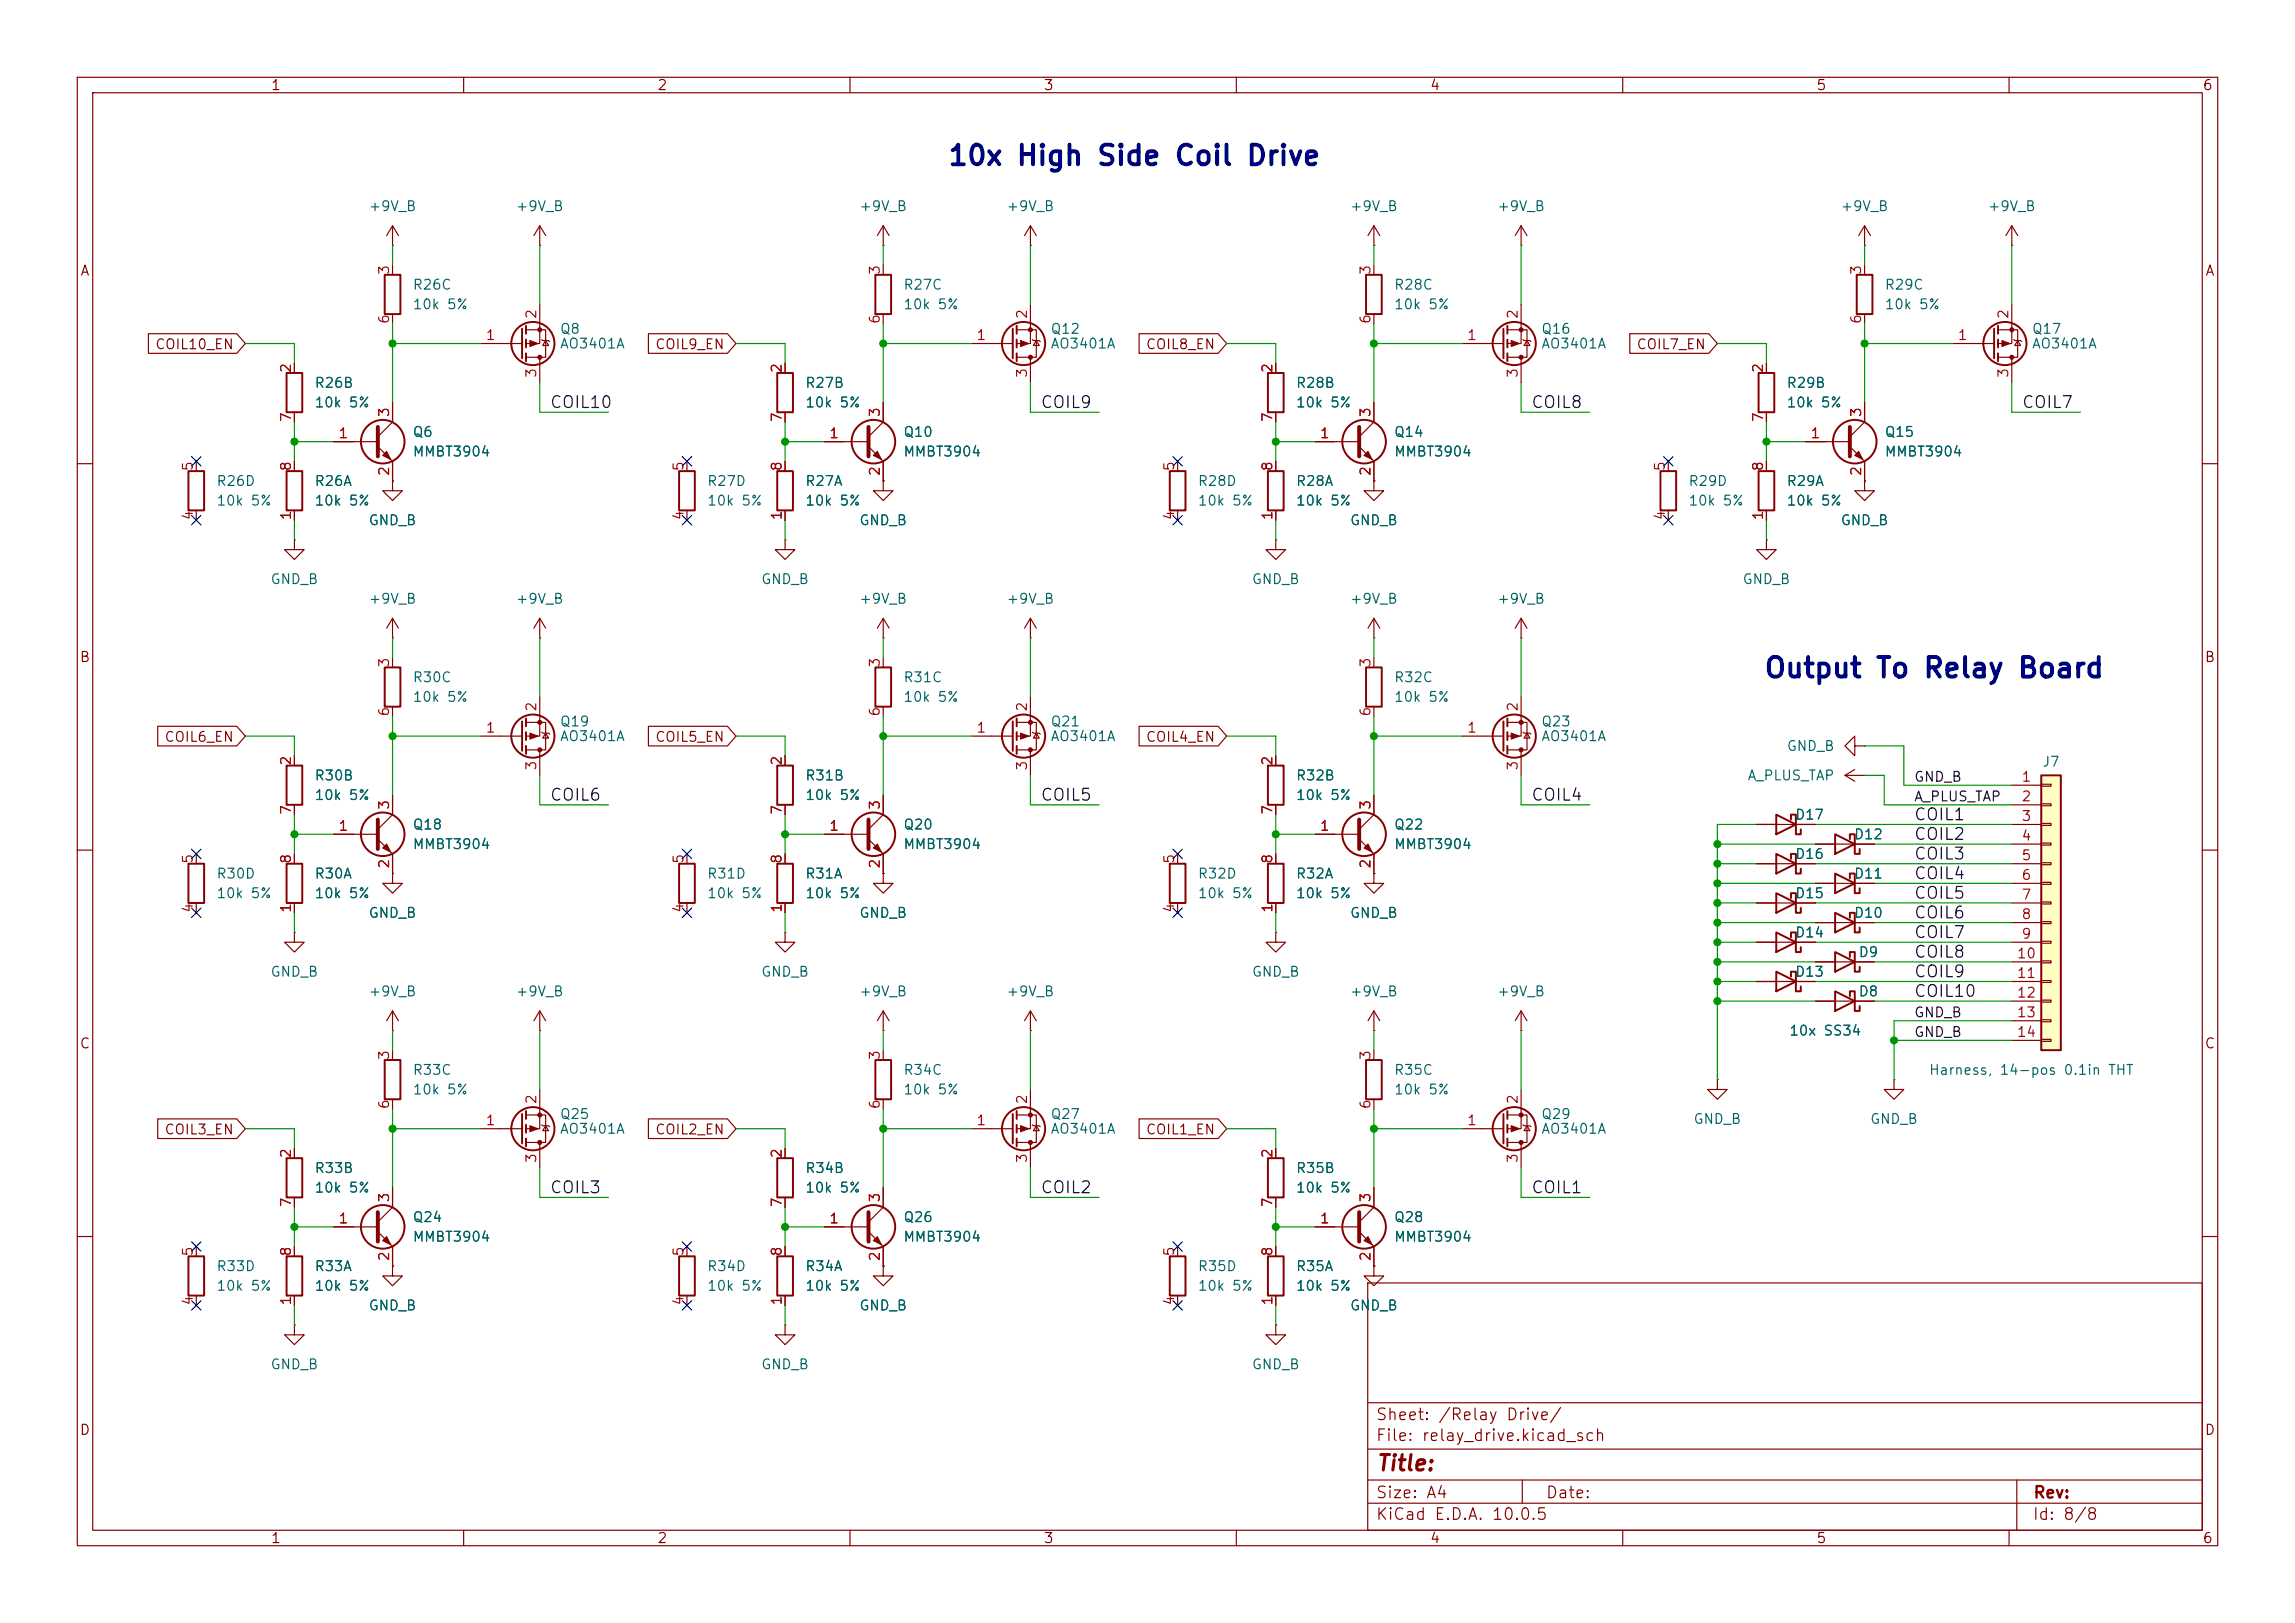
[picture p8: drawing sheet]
<svg xmlns="http://www.w3.org/2000/svg" width="297mm" height="210mm" viewBox="0 0 297 210" stroke-linecap="round" stroke-linejoin="round" font-family="sans-serif">
<defs><g id="words">
<g font-size="2.5" fill="#000084">
<text x="122.5" y="22">10x High Side Coil Drive</text>
<text x="228.2" y="88.3">Output To Relay Board</text>
</g>
<text font-size="2" fill="#840000" x="178" y="190.8">Title:</text>
<g font-size="1.5" fill="#0f0f0f">
<text x="71.1" y="53.2">COIL10</text>
<text x="134.6" y="53.2">COIL9</text>
<text x="198.1" y="53.2">COIL8</text>
<text x="261.6" y="53.2">COIL7</text>
<text x="71.1" y="104">COIL6</text>
<text x="134.6" y="104">COIL5</text>
<text x="198.1" y="104">COIL4</text>
<text x="247.6" y="106.5">COIL1</text>
<text x="247.6" y="111.6">COIL3</text>
<text x="247.6" y="109.1">COIL2</text>
<text x="247.6" y="114.1">COIL4</text>
<text x="247.6" y="119.2">COIL6</text>
<text x="247.6" y="116.7">COIL5</text>
<text x="247.6" y="124.3">COIL8</text>
<text x="247.6" y="121.8">COIL7</text>
<text x="247.6" y="129.4">COIL10</text>
<text x="247.6" y="126.8">COIL9</text>
<text x="71.1" y="154.8">COIL3</text>
<text x="134.6" y="154.8">COIL2</text>
<text x="198.1" y="154.8">COIL1</text>
</g>
<g font-size="1.5" fill="#840000">
<text x="178" y="184.1">Sheet: /Relay Drive/</text>
<text x="178" y="186.8">File: relay_drive.kicad_sch</text>
<text x="178" y="197">KiCad E.D.A. 10.0.5</text>
<text x="178" y="194.2">Size: A4</text>
<text x="200" y="194.2">Date:</text>
<text x="263" y="197">Id: 8/8</text>
<text x="263" y="194.2">Rev:</text>
</g>
<g font-size="1.3" fill="#840000">
<text x="35" y="12">1</text>
<text x="85" y="12">2</text>
<text x="135" y="12">3</text>
<text x="185" y="12">4</text>
<text x="235" y="12">5</text>
<text x="285" y="12">6</text>
<text x="10.3" y="36">A</text>
<text x="285.3" y="36">A</text>
<text x="20" y="45.5">COIL10_EN</text>
<text x="84.7" y="45.5">COIL9_EN</text>
<text x="148.2" y="45.5">COIL8_EN</text>
<text x="211.7" y="45.5">COIL7_EN</text>
<text x="10.2" y="86">B</text>
<text x="285.2" y="86">B</text>
<text x="21.2" y="96.3">COIL6_EN</text>
<text x="84.7" y="96.3">COIL5_EN</text>
<text x="148.2" y="96.3">COIL4_EN</text>
<text x="10.2" y="136">C</text>
<text x="285.2" y="136">C</text>
<text x="21.2" y="147.1">COIL3_EN</text>
<text x="84.7" y="147.1">COIL2_EN</text>
<text x="148.2" y="147.1">COIL1_EN</text>
<text x="10.2" y="186">D</text>
<text x="285.2" y="186">D</text>
<text x="35" y="200">1</text>
<text x="85" y="200">2</text>
<text x="135" y="200">3</text>
<text x="185" y="200">4</text>
<text x="235" y="200">5</text>
<text x="285" y="200">6</text>
</g>
<g font-size="1.3" fill="#006464">
<text x="47.6" y="27.6">+9V_B</text>
<text x="66.7" y="27.6">+9V_B</text>
<text x="111.1" y="27.6">+9V_B</text>
<text x="130.2" y="27.6">+9V_B</text>
<text x="174.6" y="27.6">+9V_B</text>
<text x="193.7" y="27.6">+9V_B</text>
<text x="238.1" y="27.6">+9V_B</text>
<text x="257.2" y="27.6">+9V_B</text>
<text x="53.3" y="37.8">R26C</text>
<text x="53.3" y="40.3">10k 5%</text>
<text x="116.8" y="37.8">R27C</text>
<text x="116.8" y="40.3">10k 5%</text>
<text x="180.3" y="37.8">R28C</text>
<text x="180.3" y="40.3">10k 5%</text>
<text x="243.8" y="37.8">R29C</text>
<text x="243.8" y="40.3">10k 5%</text>
<text x="72.4" y="43.5">Q8</text>
<text x="72.4" y="45.4">AO3401A</text>
<text x="135.9" y="43.5">Q12</text>
<text x="135.9" y="45.4">AO3401A</text>
<text x="199.4" y="43.5">Q16</text>
<text x="199.4" y="45.4">AO3401A</text>
<text x="262.9" y="43.5">Q17</text>
<text x="262.9" y="45.4">AO3401A</text>
<text x="40.6" y="50.5">R26B</text>
<text x="40.6" y="53">10k 5%</text>
<text x="104.1" y="50.5">R27B</text>
<text x="104.1" y="53">10k 5%</text>
<text x="167.6" y="50.5">R28B</text>
<text x="167.6" y="53">10k 5%</text>
<text x="231.1" y="50.5">R29B</text>
<text x="231.1" y="53">10k 5%</text>
<text x="53.3" y="56.8">Q6</text>
<text x="53.3" y="59.4">MMBT3904</text>
<text x="116.8" y="56.8">Q10</text>
<text x="116.8" y="59.4">MMBT3904</text>
<text x="180.3" y="56.8">Q14</text>
<text x="180.3" y="59.4">MMBT3904</text>
<text x="243.8" y="56.8">Q15</text>
<text x="243.8" y="59.4">MMBT3904</text>
<text x="27.9" y="63.2">R26D</text>
<text x="27.9" y="65.7">10k 5%</text>
<text x="40.6" y="63.2">R26A</text>
<text x="40.6" y="65.7">10k 5%</text>
<text x="91.4" y="63.2">R27D</text>
<text x="91.4" y="65.7">10k 5%</text>
<text x="104.1" y="63.2">R27A</text>
<text x="104.1" y="65.7">10k 5%</text>
<text x="154.9" y="63.2">R28D</text>
<text x="154.9" y="65.7">10k 5%</text>
<text x="167.6" y="63.2">R28A</text>
<text x="167.6" y="65.7">10k 5%</text>
<text x="218.4" y="63.2">R29D</text>
<text x="218.4" y="65.7">10k 5%</text>
<text x="231.1" y="63.2">R29A</text>
<text x="231.1" y="65.7">10k 5%</text>
<text x="47.6" y="68.3">GND_B</text>
<text x="111.1" y="68.3">GND_B</text>
<text x="174.6" y="68.3">GND_B</text>
<text x="238.1" y="68.3">GND_B</text>
<text x="34.9" y="75.9">GND_B</text>
<text x="98.4" y="75.9">GND_B</text>
<text x="161.9" y="75.9">GND_B</text>
<text x="225.4" y="75.9">GND_B</text>
<text x="47.6" y="78.4">+9V_B</text>
<text x="66.7" y="78.4">+9V_B</text>
<text x="111.1" y="78.4">+9V_B</text>
<text x="130.2" y="78.4">+9V_B</text>
<text x="174.6" y="78.4">+9V_B</text>
<text x="193.7" y="78.4">+9V_B</text>
<text x="53.3" y="88.6">R30C</text>
<text x="116.8" y="88.6">R31C</text>
<text x="180.3" y="88.6">R32C</text>
<text x="53.3" y="91.1">10k 5%</text>
<text x="72.4" y="94.3">Q19</text>
<text x="116.8" y="91.1">10k 5%</text>
<text x="135.9" y="94.3">Q21</text>
<text x="180.3" y="91.1">10k 5%</text>
<text x="199.4" y="94.3">Q23</text>
<text x="40.6" y="101.3">R30B</text>
<text x="72.4" y="96.2">AO3401A</text>
<text x="104.1" y="101.3">R31B</text>
<text x="135.9" y="96.2">AO3401A</text>
<text x="167.6" y="101.3">R32B</text>
<text x="199.4" y="96.2">AO3401A</text>
<text x="226.1" y="101.3">A_PLUS_TAP</text>
<text x="231.1" y="97.5">GND_B</text>
<text x="264.2" y="99.5">J7</text>
<text x="40.6" y="103.8">10k 5%</text>
<text x="53.3" y="107.6">Q18</text>
<text x="104.1" y="103.8">10k 5%</text>
<text x="116.8" y="107.6">Q20</text>
<text x="167.6" y="103.8">10k 5%</text>
<text x="180.3" y="107.6">Q22</text>
<text x="232.2" y="106.4">D17</text>
<text x="27.9" y="114">R30D</text>
<text x="40.6" y="114">R30A</text>
<text x="53.3" y="110.2">MMBT3904</text>
<text x="91.4" y="114">R31D</text>
<text x="104.1" y="114">R31A</text>
<text x="116.8" y="110.2">MMBT3904</text>
<text x="154.9" y="114">R32D</text>
<text x="167.6" y="114">R32A</text>
<text x="180.3" y="110.2">MMBT3904</text>
<text x="232.2" y="111.5">D16</text>
<text x="239.8" y="114">D11</text>
<text x="239.8" y="108.9">D12</text>
<text x="27.9" y="116.5">10k 5%</text>
<text x="40.6" y="116.5">10k 5%</text>
<text x="47.6" y="119.1">GND_B</text>
<text x="91.4" y="116.5">10k 5%</text>
<text x="104.1" y="116.5">10k 5%</text>
<text x="111.1" y="119.1">GND_B</text>
<text x="154.9" y="116.5">10k 5%</text>
<text x="167.6" y="116.5">10k 5%</text>
<text x="174.6" y="119.1">GND_B</text>
<text x="232.2" y="116.5">D15</text>
<text x="239.8" y="119.1">D10</text>
<text x="232.2" y="121.6">D14</text>
<text x="240.4" y="124.2">D9</text>
<text x="34.9" y="126.7">GND_B</text>
<text x="47.6" y="129.2">+9V_B</text>
<text x="66.7" y="129.2">+9V_B</text>
<text x="98.4" y="126.7">GND_B</text>
<text x="111.1" y="129.2">+9V_B</text>
<text x="130.2" y="129.2">+9V_B</text>
<text x="161.9" y="126.7">GND_B</text>
<text x="174.6" y="129.2">+9V_B</text>
<text x="193.7" y="129.2">+9V_B</text>
<text x="232.2" y="126.7">D13</text>
<text x="240.4" y="129.2">D8</text>
<text x="231.5" y="134.3">10x SS34</text>
<text x="53.3" y="139.4">R33C</text>
<text x="53.3" y="141.9">10k 5%</text>
<text x="116.8" y="139.4">R34C</text>
<text x="116.8" y="141.9">10k 5%</text>
<text x="180.3" y="139.4">R35C</text>
<text x="180.3" y="141.9">10k 5%</text>
<text x="249.5" y="139.4">Harness, 14-pos 0.1in THT</text>
<text x="72.4" y="145.1">Q25</text>
<text x="72.4" y="147">AO3401A</text>
<text x="135.9" y="145.1">Q27</text>
<text x="135.9" y="147">AO3401A</text>
<text x="199.4" y="145.1">Q29</text>
<text x="199.4" y="147">AO3401A</text>
<text x="219.1" y="145.7">GND_B</text>
<text x="241.9" y="145.7">GND_B</text>
<text x="40.6" y="152.1">R33B</text>
<text x="40.6" y="154.6">10k 5%</text>
<text x="104.1" y="152.1">R34B</text>
<text x="104.1" y="154.6">10k 5%</text>
<text x="167.6" y="152.1">R35B</text>
<text x="167.6" y="154.6">10k 5%</text>
<text x="53.3" y="158.4">Q24</text>
<text x="53.3" y="161">MMBT3904</text>
<text x="116.8" y="158.4">Q26</text>
<text x="116.8" y="161">MMBT3904</text>
<text x="180.3" y="158.4">Q28</text>
<text x="180.3" y="161">MMBT3904</text>
<text x="27.9" y="164.8">R33D</text>
<text x="27.9" y="167.3">10k 5%</text>
<text x="40.6" y="164.8">R33A</text>
<text x="40.6" y="167.3">10k 5%</text>
<text x="91.4" y="164.8">R34D</text>
<text x="91.4" y="167.3">10k 5%</text>
<text x="104.1" y="164.8">R34A</text>
<text x="104.1" y="167.3">10k 5%</text>
<text x="154.9" y="164.8">R35D</text>
<text x="154.9" y="167.3">10k 5%</text>
<text x="167.6" y="164.8">R35A</text>
<text x="167.6" y="167.3">10k 5%</text>
<text x="47.6" y="169.9">GND_B</text>
<text x="111.1" y="169.9">GND_B</text>
<text x="174.6" y="169.9">GND_B</text>
<text x="34.9" y="177.5">GND_B</text>
<text x="98.4" y="177.5">GND_B</text>
<text x="161.9" y="177.5">GND_B</text>
</g>
<g font-size="1.3" fill="#a90000">
<text x="50.7" y="35.7" transform="rotate(-90 50.7 35.7)">3</text>
<text x="114.2" y="35.7" transform="rotate(-90 114.2 35.7)">3</text>
<text x="177.7" y="35.7" transform="rotate(-90 177.7 35.7)">3</text>
<text x="241.2" y="35.7" transform="rotate(-90 241.2 35.7)">3</text>
<text x="69.7" y="41.4" transform="rotate(-90 69.7 41.4)">2</text>
<text x="133.2" y="41.4" transform="rotate(-90 133.2 41.4)">2</text>
<text x="196.7" y="41.4" transform="rotate(-90 196.7 41.4)">2</text>
<text x="260.2" y="41.4" transform="rotate(-90 260.2 41.4)">2</text>
<text x="50.7" y="42" transform="rotate(-90 50.7 42)">6</text>
<text x="62.8" y="44.3">1</text>
<text x="114.2" y="42" transform="rotate(-90 114.2 42)">6</text>
<text x="126.3" y="44.3">1</text>
<text x="177.7" y="42" transform="rotate(-90 177.7 42)">6</text>
<text x="189.8" y="44.3">1</text>
<text x="241.2" y="42" transform="rotate(-90 241.2 42)">6</text>
<text x="253.3" y="44.3">1</text>
<text x="38" y="48.4" transform="rotate(-90 38 48.4)">2</text>
<text x="69.7" y="49" transform="rotate(-90 69.7 49)">3</text>
<text x="101.5" y="48.4" transform="rotate(-90 101.5 48.4)">2</text>
<text x="133.2" y="49" transform="rotate(-90 133.2 49)">3</text>
<text x="165" y="48.4" transform="rotate(-90 165 48.4)">2</text>
<text x="196.7" y="49" transform="rotate(-90 196.7 49)">3</text>
<text x="228.5" y="48.4" transform="rotate(-90 228.5 48.4)">2</text>
<text x="260.2" y="49" transform="rotate(-90 260.2 49)">3</text>
<text x="38" y="54.7" transform="rotate(-90 38 54.7)">7</text>
<text x="43.7" y="57">1</text>
<text x="50.7" y="54.1" transform="rotate(-90 50.7 54.1)">3</text>
<text x="101.5" y="54.7" transform="rotate(-90 101.5 54.7)">7</text>
<text x="107.2" y="57">1</text>
<text x="114.2" y="54.1" transform="rotate(-90 114.2 54.1)">3</text>
<text x="165" y="54.7" transform="rotate(-90 165 54.7)">7</text>
<text x="170.7" y="57">1</text>
<text x="177.7" y="54.1" transform="rotate(-90 177.7 54.1)">3</text>
<text x="228.5" y="54.7" transform="rotate(-90 228.5 54.7)">7</text>
<text x="234.2" y="57">1</text>
<text x="241.2" y="54.1" transform="rotate(-90 241.2 54.1)">3</text>
<text x="25.3" y="61.1" transform="rotate(-90 25.3 61.1)">5</text>
<text x="38" y="61.1" transform="rotate(-90 38 61.1)">8</text>
<text x="50.7" y="61.7" transform="rotate(-90 50.7 61.7)">2</text>
<text x="88.8" y="61.1" transform="rotate(-90 88.8 61.1)">5</text>
<text x="101.5" y="61.1" transform="rotate(-90 101.5 61.1)">8</text>
<text x="114.2" y="61.7" transform="rotate(-90 114.2 61.7)">2</text>
<text x="152.3" y="61.1" transform="rotate(-90 152.3 61.1)">5</text>
<text x="165" y="61.1" transform="rotate(-90 165 61.1)">8</text>
<text x="177.7" y="61.7" transform="rotate(-90 177.7 61.7)">2</text>
<text x="215.8" y="61.1" transform="rotate(-90 215.8 61.1)">5</text>
<text x="228.5" y="61.1" transform="rotate(-90 228.5 61.1)">8</text>
<text x="241.2" y="61.7" transform="rotate(-90 241.2 61.7)">2</text>
<text x="25.3" y="67.4" transform="rotate(-90 25.3 67.4)">4</text>
<text x="38" y="67.4" transform="rotate(-90 38 67.4)">1</text>
<text x="88.8" y="67.4" transform="rotate(-90 88.8 67.4)">4</text>
<text x="101.5" y="67.4" transform="rotate(-90 101.5 67.4)">1</text>
<text x="152.3" y="67.4" transform="rotate(-90 152.3 67.4)">4</text>
<text x="165" y="67.4" transform="rotate(-90 165 67.4)">1</text>
<text x="215.8" y="67.4" transform="rotate(-90 215.8 67.4)">4</text>
<text x="228.5" y="67.4" transform="rotate(-90 228.5 67.4)">1</text>
<text x="50.7" y="86.5" transform="rotate(-90 50.7 86.5)">3</text>
<text x="114.2" y="86.5" transform="rotate(-90 114.2 86.5)">3</text>
<text x="177.7" y="86.5" transform="rotate(-90 177.7 86.5)">3</text>
<text x="50.7" y="92.8" transform="rotate(-90 50.7 92.8)">6</text>
<text x="62.8" y="95.1">1</text>
<text x="69.7" y="92.2" transform="rotate(-90 69.7 92.2)">2</text>
<text x="114.2" y="92.8" transform="rotate(-90 114.2 92.8)">6</text>
<text x="126.3" y="95.1">1</text>
<text x="133.2" y="92.2" transform="rotate(-90 133.2 92.2)">2</text>
<text x="177.7" y="92.8" transform="rotate(-90 177.7 92.8)">6</text>
<text x="189.8" y="95.1">1</text>
<text x="196.7" y="92.2" transform="rotate(-90 196.7 92.2)">2</text>
<text x="38" y="99.2" transform="rotate(-90 38 99.2)">2</text>
<text x="69.7" y="99.8" transform="rotate(-90 69.7 99.8)">3</text>
<text x="101.5" y="99.2" transform="rotate(-90 101.5 99.2)">2</text>
<text x="133.2" y="99.8" transform="rotate(-90 133.2 99.8)">3</text>
<text x="165" y="99.2" transform="rotate(-90 165 99.2)">2</text>
<text x="196.7" y="99.8" transform="rotate(-90 196.7 99.8)">3</text>
<text x="261.5" y="101.5">1</text>
<text x="38" y="105.5" transform="rotate(-90 38 105.5)">7</text>
<text x="43.7" y="107.8">1</text>
<text x="50.7" y="104.9" transform="rotate(-90 50.7 104.9)">3</text>
<text x="101.5" y="105.5" transform="rotate(-90 101.5 105.5)">7</text>
<text x="107.2" y="107.8">1</text>
<text x="114.2" y="104.9" transform="rotate(-90 114.2 104.9)">3</text>
<text x="165" y="105.5" transform="rotate(-90 165 105.5)">7</text>
<text x="170.7" y="107.8">1</text>
<text x="177.7" y="104.9" transform="rotate(-90 177.7 104.9)">3</text>
<text x="261.5" y="104">2</text>
<text x="261.5" y="106.5">3</text>
<text x="25.3" y="111.9" transform="rotate(-90 25.3 111.9)">5</text>
<text x="38" y="111.9" transform="rotate(-90 38 111.9)">8</text>
<text x="50.7" y="112.5" transform="rotate(-90 50.7 112.5)">2</text>
<text x="88.8" y="111.9" transform="rotate(-90 88.8 111.9)">5</text>
<text x="101.5" y="111.9" transform="rotate(-90 101.5 111.9)">8</text>
<text x="114.2" y="112.5" transform="rotate(-90 114.2 112.5)">2</text>
<text x="152.3" y="111.9" transform="rotate(-90 152.3 111.9)">5</text>
<text x="165" y="111.9" transform="rotate(-90 165 111.9)">8</text>
<text x="177.7" y="112.5" transform="rotate(-90 177.7 112.5)">2</text>
<text x="261.5" y="109.1">4</text>
<text x="261.5" y="111.6">5</text>
<text x="25.3" y="118.2" transform="rotate(-90 25.3 118.2)">4</text>
<text x="38" y="118.2" transform="rotate(-90 38 118.2)">1</text>
<text x="88.8" y="118.2" transform="rotate(-90 88.8 118.2)">4</text>
<text x="101.5" y="118.2" transform="rotate(-90 101.5 118.2)">1</text>
<text x="152.3" y="118.2" transform="rotate(-90 152.3 118.2)">4</text>
<text x="165" y="118.2" transform="rotate(-90 165 118.2)">1</text>
<text x="261.5" y="114.2">6</text>
<text x="261.5" y="116.7">7</text>
<text x="261.5" y="119.2">8</text>
<text x="260.9" y="124.3">10</text>
<text x="261.5" y="121.8">9</text>
<text x="260.9" y="126.9">11</text>
<text x="260.9" y="129.4">12</text>
<text x="260.9" y="131.9">13</text>
<text x="50.7" y="137.3" transform="rotate(-90 50.7 137.3)">3</text>
<text x="114.2" y="137.3" transform="rotate(-90 114.2 137.3)">3</text>
<text x="177.7" y="137.3" transform="rotate(-90 177.7 137.3)">3</text>
<text x="260.9" y="134.5">14</text>
<text x="50.7" y="143.6" transform="rotate(-90 50.7 143.6)">6</text>
<text x="69.7" y="143" transform="rotate(-90 69.7 143)">2</text>
<text x="114.2" y="143.6" transform="rotate(-90 114.2 143.6)">6</text>
<text x="133.2" y="143" transform="rotate(-90 133.2 143)">2</text>
<text x="177.7" y="143.6" transform="rotate(-90 177.7 143.6)">6</text>
<text x="196.7" y="143" transform="rotate(-90 196.7 143)">2</text>
<text x="38" y="150" transform="rotate(-90 38 150)">2</text>
<text x="62.8" y="145.9">1</text>
<text x="101.5" y="150" transform="rotate(-90 101.5 150)">2</text>
<text x="126.3" y="145.9">1</text>
<text x="165" y="150" transform="rotate(-90 165 150)">2</text>
<text x="189.8" y="145.9">1</text>
<text x="50.7" y="155.7" transform="rotate(-90 50.7 155.7)">3</text>
<text x="69.7" y="150.6" transform="rotate(-90 69.7 150.6)">3</text>
<text x="114.2" y="155.7" transform="rotate(-90 114.2 155.7)">3</text>
<text x="133.2" y="150.6" transform="rotate(-90 133.2 150.6)">3</text>
<text x="177.7" y="155.7" transform="rotate(-90 177.7 155.7)">3</text>
<text x="196.7" y="150.6" transform="rotate(-90 196.7 150.6)">3</text>
<text x="38" y="156.3" transform="rotate(-90 38 156.3)">7</text>
<text x="43.7" y="158.6">1</text>
<text x="101.5" y="156.3" transform="rotate(-90 101.5 156.3)">7</text>
<text x="107.2" y="158.6">1</text>
<text x="165" y="156.3" transform="rotate(-90 165 156.3)">7</text>
<text x="170.7" y="158.6">1</text>
<text x="25.3" y="162.7" transform="rotate(-90 25.3 162.7)">5</text>
<text x="38" y="162.7" transform="rotate(-90 38 162.7)">8</text>
<text x="50.7" y="163.3" transform="rotate(-90 50.7 163.3)">2</text>
<text x="88.8" y="162.7" transform="rotate(-90 88.8 162.7)">5</text>
<text x="101.5" y="162.7" transform="rotate(-90 101.5 162.7)">8</text>
<text x="114.2" y="163.3" transform="rotate(-90 114.2 163.3)">2</text>
<text x="152.3" y="162.7" transform="rotate(-90 152.3 162.7)">5</text>
<text x="165" y="162.7" transform="rotate(-90 165 162.7)">8</text>
<text x="177.7" y="163.3" transform="rotate(-90 177.7 163.3)">2</text>
<text x="25.3" y="169" transform="rotate(-90 25.3 169)">4</text>
<text x="38" y="169" transform="rotate(-90 38 169)">1</text>
<text x="88.8" y="169" transform="rotate(-90 88.8 169)">4</text>
<text x="101.5" y="169" transform="rotate(-90 101.5 169)">1</text>
<text x="152.3" y="169" transform="rotate(-90 152.3 169)">4</text>
<text x="165" y="169" transform="rotate(-90 165 169)">1</text>
</g>
<g font-size="1.3" fill="#0f0f0f">
<text x="247.6" y="101.5">GND_B</text>
<text x="247.6" y="104">A_PLUS_TAP</text>
<text x="247.6" y="132">GND_B</text>
<text x="247.6" y="134.5">GND_B</text>
</g>
</g></defs>
<g fill="none" stroke="#840000" stroke-width=".15">
<path d="M10 10h277v190h-277zM12 12h273v186h-273zM60 10v2M110 10v2M160 10v2M210 10v2M260 10v2M50.8 31.8h.1M50.8 29.2v2.6M50.8 34.3v1.3M50.8 29.2l-.8 1.3M50.8 29.2l.8 1.3"/>
<path d="M69.8 39.4v5.1h-1.7M114.3 31.8h.1M114.3 29.2v2.6M114.3 34.3v1.3M114.3 29.2l-.8 1.3M114.3 29.2l.8 1.3M133.3 31.8h.1M133.3 39.4v5.1h-1.7M133.3 29.2v2.6M133.3 29.2l-.7 1.3M133.3 29.2l.8 1.3M177.8 31.8h.1"/>
<path d="M177.8 29.2v2.6M177.8 34.3v1.3M177.8 29.2l-.8 1.3M177.8 29.2l.8 1.3M196.8 31.8h.1M196.8 39.4v5.1h-1.7M196.8 29.2l-.7 1.3M196.8 29.2l.8 1.3M196.8 29.2v2.6M241.3 31.8h.1M241.3 29.2v2.6M241.3 34.3v1.3"/>
<path d="M241.3 29.2l-.8 1.3M241.3 29.2l.8 1.3M260.3 31.8h.1M260.3 39.4v5.1h-1.7M260.3 29.2l-.7 1.3M260.3 29.2l.8 1.3M260.3 29.2v2.6M25.4 59.7v1.3M38.1 47v1.3M38.1 53.3v1.3M38.1 59.7v1.3M43.2 57.2h5.7"/>
<path d="M48.9 57.8l1.9 1.9v2.5M50.8 40.6v1.3M50.8 52.1v2.5l-1.9 1.9M62.2 44.5h5.4M68.1 42.7h2.5v3.5h-2.5M69.8 46.2v3.3M70.1 43.9l.1 .2h.8l.1 .1M70.6 44.1l.4 .6h-.8zM88.9 59.7v1.3M101.6 47v1.3M101.6 53.3v1.3M101.6 59.7v1.3"/>
<path d="M106.7 57.2h5.7M112.4 57.8l1.9 1.9v2.5M114.3 40.6v1.3M114.3 52.1v2.5l-1.9 1.9M125.7 44.5h5.4M131.6 42.7h2.5v3.5h-2.5M133.3 46.2v3.3M133.6 43.9l.1 .2h.8l.1 .1M134.1 44.1l.4 .6h-.8zM152.4 59.7v1.3M165.1 47v1.3M165.1 53.3v1.3"/>
<path d="M165.1 59.7v1.3M170.2 57.2h5.7M175.9 57.8l1.9 1.9v2.5M177.8 40.6v1.3M177.8 52.1v2.5l-1.9 1.9M189.2 44.5h5.4M195.1 42.7h2.5v3.5h-2.5M196.8 46.2v3.3M197.1 43.9l.1 .2h.8l.1 .1M197.6 44.1l.4 .6h-.8zM215.9 59.7v1.3M228.6 47v1.3"/>
<path d="M228.6 53.3v1.3M228.6 59.7v1.3M233.7 57.2h5.7M239.4 57.8l1.9 1.9v2.5M241.3 52.1v2.5l-1.9 1.9M241.3 40.6v1.3M252.7 44.5h5.4M258.6 42.7h2.5v3.5h-2.5M260.3 46.2v3.3M260.6 43.9l.1 .2h.8l.1 .1M261.1 44.1l.4 .6h-.8zM10 60h2"/>
<path d="M25.4 66v1.3M38.1 69.9v1.2h-1.3l1.3 1.3 1.3-1.3h-1.3M38.1 69.9h.1M38.1 66v1.3M50.8 62.2v1.3h-1.3l1.3 1.3 1.3-1.3h-1.3M50.8 62.2h.1M88.9 66v1.3M101.6 69.9v1.2h-1.3l1.3 1.3 1.3-1.3h-1.3M101.6 69.9h.1M101.6 66v1.3M114.3 62.2v1.3h-1.3l1.3 1.3 1.3-1.3h-1.3M114.3 62.2h.1"/>
<path d="M152.4 66v1.3M165.1 69.9v1.2h-1.3l1.3 1.3 1.3-1.3h-1.3M165.1 69.9h.1M165.1 66v1.3M177.8 62.2v1.3h-1.3l1.3 1.3 1.3-1.3h-1.3M177.8 62.2h.1M215.9 66v1.3M228.6 69.9v1.2h-1.3l1.3 1.3 1.3-1.3h-1.3M228.6 69.9h.1M228.6 66v1.3M241.3 62.2v1.3h-1.3l1.3 1.3 1.3-1.3h-1.3M241.3 62.2h.1"/>
<path d="M285 60h2M38.1 97.8v1.3M50.8 82.6h.1M50.8 80v2.6M50.8 85.1v1.3M50.8 91.4v1.3M50.8 80l-.8 1.3M50.8 80l.8 1.3M62.2 95.3h5.4M68.1 93.5h2.5v3.5h-2.5M69.8 90.2v5.1h-1.7M69.8 82.6h.1"/>
<path d="M69.8 80v2.6M69.8 97v3.3M69.8 80l-.7 1.3M69.8 80l.8 1.3M70.1 94.7l.1 .2h.8l.1 .1M70.6 94.9l.4 .6h-.8zM101.6 97.8v1.3M114.3 82.6h.1M114.3 80v2.6M114.3 85.1v1.3M114.3 91.4v1.3M114.3 80l-.8 1.3"/>
<path d="M114.3 80l.8 1.3M125.7 95.3h5.4M131.6 93.5h2.5v3.5h-2.5M133.3 82.6h.1M133.3 90.2v5.1h-1.7M133.3 80v2.6M133.3 97v3.3M133.3 80l-.7 1.3M133.3 80l.8 1.3M133.6 94.7l.1 .2h.8l.1 .1M134.1 94.9l.4 .6h-.8zM165.1 97.8v1.3"/>
<path d="M177.8 82.6h.1M177.8 80v2.6M177.8 85.1v1.3M177.8 91.4v1.3M177.8 80l-.8 1.3M177.8 80l.8 1.3M240 96.5v1.3l-1.2-1.3 1.2-1.2v1.2h1.3M240 99.6l-1.2 .7M241.3 96.5h.1M10 110h2M25.4 110.5v1.3M25.4 116.8v1.3"/>
<path d="M38.1 104.1v1.3M38.1 110.5v1.3M38.1 116.8v1.3M43.2 108h5.7M48.9 108.6l1.9 1.9v2.5M50.8 113v1.3h-1.3l1.3 1.3 1.3-1.3h-1.3M50.8 113h.1M50.8 102.9v2.5l-1.9 1.9M88.9 110.5v1.3M88.9 116.8v1.3M101.6 104.1v1.3M101.6 110.5v1.3"/>
<path d="M101.6 116.8v1.3M106.7 108h5.7M112.4 108.6l1.9 1.9v2.5M114.3 113v1.3h-1.3l1.3 1.3 1.3-1.3h-1.3M114.3 113h.1M114.3 102.9v2.5l-1.9 1.9M152.4 110.5v1.3M152.4 116.8v1.3M165.1 104.1v1.3M165.1 110.5v1.3M165.1 116.8v1.3M170.2 108h5.7"/>
<path d="M175.9 108.6l1.9 1.9v2.5M177.8 113v1.3h-1.3l1.3 1.3 1.3-1.3h-1.3M177.8 113h.1M177.8 102.9v2.5l-1.9 1.9M227.3 111.8h7.6M227.3 116.8h7.6M227.3 106.7h7.6M234.9 114.3h7.7M234.9 119.4h7.7M234.9 109.2h7.7M238.8 100.3l1.2 .8M238.8 100.3h2.5"/>
<path d="M241.3 100.3h.1M285 110h2M38.1 120.7v1.2h-1.3l1.3 1.3 1.3-1.3h-1.3M38.1 120.7h.1M50.8 133.4h.1M50.8 130.8v2.6M50.8 135.9v1.3M50.8 130.8l-.8 1.3M50.8 130.8l.8 1.3M69.8 133.4h.1M69.8 130.8v2.6M69.8 130.8l-.7 1.3"/>
<path d="M69.8 130.8l.8 1.3M101.6 120.7v1.2h-1.3l1.3 1.3 1.3-1.3h-1.3M101.6 120.7h.1M114.3 133.4h.1M114.3 130.8v2.6M114.3 135.9v1.3M114.3 130.8l-.8 1.3M114.3 130.8l.8 1.3M133.3 133.4h.1M133.3 130.8v2.6M133.3 130.8l-.7 1.3M133.3 130.8l.8 1.3"/>
<path d="M165.1 120.7v1.2h-1.3l1.3 1.3 1.3-1.3h-1.3M165.1 120.7h.1M177.8 133.4h.1M177.8 130.8v2.6M177.8 135.9v1.3M177.8 130.8l-.8 1.3M177.8 130.8l.8 1.3M196.8 133.4h.1M196.8 130.8v2.6M196.8 130.8l-.7 1.3M196.8 130.8l.8 1.3M222.2 139.7v1.3h-1.2l1.2 1.2 1.3-1.2h-1.3"/>
<path d="M222.2 139.7h.1M227.3 127h7.6M227.3 121.9h7.6M234.9 124.5h7.7M234.9 129.5h7.7M245.1 139.7v1.3h-1.3l1.3 1.2 1.3-1.2h-1.3M245.1 139.7h.1M38.1 148.6v1.3M38.1 154.9v1.3M43.2 158.8h5.7M48.9 159.4l1.9 1.9v2.5M50.8 153.7v2.5l-1.9 1.9"/>
<path d="M50.8 142.2v1.3M62.2 146.1h5.4M68.1 144.3h2.5v3.5h-2.5M69.8 141v5.1h-1.7M69.8 147.8v3.3M70.1 145.5l.1 .2h.8l.1 .1M70.6 145.7l.4 .6h-.8zM101.6 148.6v1.3M101.6 154.9v1.3M106.7 158.8h5.7M112.4 159.4l1.9 1.9v2.5M114.3 142.2v1.3"/>
<path d="M114.3 153.7v2.5l-1.9 1.9M125.7 146.1h5.4M131.6 144.3h2.5v3.5h-2.5M133.3 141v5.1h-1.7M133.3 147.8v3.3M133.6 145.5l.1 .2h.8l.1 .1M134.1 145.7l.4 .6h-.8zM165.1 148.6v1.3M165.1 154.9v1.3M170.2 158.8h5.7M175.9 159.4l1.9 1.9v2.5M177.8 142.2v1.3"/>
<path d="M177.8 153.7v2.5l-1.9 1.9M189.2 146.1h5.4M195.1 144.3h2.5v3.5h-2.5M196.8 141v5.1h-1.7M196.8 147.8v3.3M197.1 145.5l.1 .2h.8l.1 .1M197.6 145.7l.4 .6h-.8zM10 160h2M25.4 161.3v1.3M25.4 167.6v1.3M38.1 171.5v1.2h-1.3l1.3 1.3 1.3-1.3h-1.3M38.1 171.5h.1"/>
<path d="M38.1 161.3v1.3M38.1 167.6v1.3M50.8 163.8v1.3h-1.3l1.3 1.3 1.3-1.3h-1.3M50.8 163.8h.1M88.9 161.3v1.3M88.9 167.6v1.3M101.6 171.5v1.2h-1.3l1.3 1.3 1.3-1.3h-1.3M101.6 171.5h.1M101.6 161.3v1.3M101.6 167.6v1.3M114.3 163.8v1.3h-1.3l1.3 1.3 1.3-1.3h-1.3M114.3 163.8h.1"/>
<path d="M152.4 161.3v1.3M152.4 167.6v1.3M165.1 171.5v1.2h-1.3l1.3 1.3 1.3-1.3h-1.3M165.1 171.5h.1M165.1 161.3v1.3M165.1 167.6v1.3M177 166h108v32h-108zM177.8 163.8v1.3h-1.3l1.3 1.3 1.3-1.3h-1.3M177.8 163.8h.1M285 160h2M60 198v2M110 198v2"/>
<path d="M160 198v2M177 194.5h108M177 191.5h108M177 187.5h108M177 181.5h108M197 191.5v3M210 198v2M260 198v2M261 191.5v6.5"/>
</g>
<g fill="none" stroke="#840000" stroke-width=".25">
<path d="M49.8 35.6h2v5h-2zM113.3 35.6h2v5h-2zM176.8 35.6h2v5h-2zM240.3 35.6h2v5h-2zM37.1 48.3h2v5h-2zM67.6 42.5v3.9M68.1 42.2v1M68.1 43.9v1.1M68.1 45.7v1M100.6 48.3h2v5h-2zM131.1 42.5v3.9M131.6 42.2v1"/>
<path d="M131.6 43.9v1.1M131.6 45.7v1M164.1 48.3h2v5h-2zM194.6 42.5v3.9M195.1 42.2v1M195.1 43.9v1.1M195.1 45.7v1M227.6 48.3h2v5h-2zM258.1 42.5v3.9M258.6 42.2v1M258.6 43.9v1.1M258.6 45.7v1"/>
<path d="M24.4 61h2v5h-2zM37.1 61h2v5h-2zM87.9 61h2v5h-2zM100.6 61h2v5h-2zM151.4 61h2v5h-2zM164.1 61h2v5h-2zM214.9 61h2v5h-2zM227.6 61h2v5h-2zM37.1 99.1h2v5h-2zM49.8 86.4h2v5h-2zM67.6 93.3v3.9M68.1 93v1"/>
<path d="M68.1 94.7v1.1M68.1 96.5v1M100.6 99.1h2v5h-2zM113.3 86.4h2v5h-2zM131.1 93.3v3.9M131.6 93v1M131.6 94.7v1.1M131.6 96.5v1M164.1 99.1h2v5h-2zM176.8 86.4h2v5h-2zM24.4 111.8h2v5h-2zM37.1 111.8h2v5h-2z"/>
<path d="M87.9 111.8h2v5h-2zM100.6 111.8h2v5h-2zM151.4 111.8h2v5h-2zM164.1 111.8h2v5h-2zM229.9 110.5l2.5 1.3-2.5 1.2zM229.9 115.6l2.5 1.2-2.5 1.3zM229.9 105.4l2.5 1.3-2.5 1.3zM231.8 111.1v-.6h.6v2.5h.6v-.6M231.8 116.2v-.6h.6v2.5h.6v-.6M231.8 106v-.6h.6v2.6h.6v-.7M237.5 113l2.5 1.3-2.5 1.3zM237.5 118.1l2.5 1.3-2.5 1.3z"/>
<path d="M237.5 108l2.5 1.2-2.5 1.3zM239.4 113.7v-.7h.6v2.6h.7v-.7M239.4 118.7v-.6h.6v2.6h.7v-.7M239.4 108.6v-.6h.6v2.5h.7v-.6M49.8 137.2h2v5h-2zM113.3 137.2h2v5h-2zM176.8 137.2h2v5h-2zM229.9 125.7l2.5 1.3-2.5 1.3zM229.9 120.7l2.5 1.2-2.5 1.3zM231.8 126.4v-.7h.6v2.6h.6v-.7M231.8 121.3v-.6h.6v2.5h.6v-.6M237.5 123.2l2.5 1.3-2.5 1.2z"/>
<path d="M237.5 128.3l2.5 1.2-2.5 1.3zM239.4 123.8v-.6h.6v2.5h.7v-.6M239.4 128.9v-.6h.6v2.5h.7v-.6M37.1 149.9h2v5h-2zM67.6 144.1v3.9M68.1 143.8v1M68.1 145.5v1.1M68.1 147.3v1M100.6 149.9h2v5h-2zM131.1 144.1v3.9M131.6 143.8v1M131.6 145.5v1.1"/>
<path d="M131.6 147.3v1M164.1 149.9h2v5h-2zM194.6 144.1v3.9M195.1 143.8v1M195.1 145.5v1.1M195.1 147.3v1M24.4 162.6h2v5h-2zM37.1 162.6h2v5h-2zM87.9 162.6h2v5h-2zM100.6 162.6h2v5h-2zM151.4 162.6h2v5h-2zM164.1 162.6h2v5h-2z"/>
<circle cx="49.5" cy="57.1" r="2.82"/>
<circle cx="69" cy="44.4" r="2.79"/>
<circle cx="113" cy="57.1" r="2.82"/>
<circle cx="132.5" cy="44.4" r="2.79"/>
<circle cx="176.5" cy="57.1" r="2.82"/>
<circle cx="196" cy="44.4" r="2.79"/>
<circle cx="240" cy="57.1" r="2.82"/>
<circle cx="259.5" cy="44.4" r="2.79"/>
<circle cx="69" cy="95.2" r="2.79"/>
<circle cx="132.5" cy="95.2" r="2.79"/>
<circle cx="49.5" cy="107.9" r="2.82"/>
<circle cx="113" cy="107.9" r="2.82"/>
<circle cx="176.5" cy="107.9" r="2.82"/>
<circle cx="49.5" cy="158.7" r="2.82"/>
<circle cx="69" cy="146" r="2.79"/>
<circle cx="113" cy="158.7" r="2.82"/>
<circle cx="132.5" cy="146" r="2.79"/>
<circle cx="176.5" cy="158.7" r="2.82"/>
<circle cx="196" cy="146" r="2.79"/>
</g>
<path d="M48.9 55.2v3.9M112.4 55.2v3.9M175.9 55.2v3.9M239.4 55.2v3.9M48.9 106v3.9M112.4 106v3.9M175.9 106v3.9M48.9 156.8v3.9M112.4 156.8v3.9M175.9 156.8v3.9" fill="none" stroke="#840000" stroke-width=".51"/>
<g fill="#840000" stroke="#840000" stroke-width=".15">
<path d="M113 109.7l.5-.5 .5 1z"/>
<path d="M113 160.5l.5-.5 .5 1z"/>
<path d="M68.6 94.9l1 .4-1 .3z"/>
<path d="M68.6 145.7l1 .4-1 .3z"/>
<path d="M132.1 145.7l1 .4-1 .3z"/>
<path d="M195.6 44.1l1 .4-1 .3z"/>
<path d="M176.5 109.7l.5-.5 .5 1z"/>
<path d="M132.1 94.9l1 .4-1 .3z"/>
<path d="M176.5 58.9l.5-.5 .5 1z"/>
<path d="M49.5 160.5l.5-.5 .5 1z"/>
<path d="M132.1 44.1l1 .4-1 .3z"/>
<path d="M113 58.9l.5-.5 .5 1z"/>
<path d="M49.5 109.7l.5-.5 .5 1z"/>
<path d="M195.6 145.7l1 .4-1 .3z"/>
<path d="M176.5 160.5l.5-.5 .5 1z"/>
<path d="M49.5 58.9l.5-.5 .5 1z"/>
<path d="M240 58.9l.5-.5 .5 1z"/>
<path d="M259.1 44.1l1 .4-1 .3z"/>
<path d="M68.6 44.1l1 .4-1 .3z"/>
<circle cx="69.8" cy="97" r=".25"/>
<circle cx="69.8" cy="93.5" r=".25"/>
<circle cx="69.8" cy="147.8" r=".25"/>
<circle cx="69.8" cy="144.3" r=".25"/>
<circle cx="133.3" cy="147.8" r=".25"/>
<circle cx="133.3" cy="144.3" r=".25"/>
<circle cx="196.8" cy="46.2" r=".25"/>
<circle cx="196.8" cy="42.7" r=".25"/>
<circle cx="133.3" cy="97" r=".25"/>
<circle cx="133.3" cy="93.5" r=".25"/>
<circle cx="133.3" cy="46.2" r=".25"/>
<circle cx="133.3" cy="42.7" r=".25"/>
<circle cx="196.8" cy="147.8" r=".25"/>
<circle cx="196.8" cy="144.3" r=".25"/>
<circle cx="260.3" cy="46.2" r=".25"/>
<circle cx="260.3" cy="42.7" r=".25"/>
<circle cx="69.8" cy="46.2" r=".25"/>
<circle cx="69.8" cy="42.7" r=".25"/>
</g>
<path d="M264.2 100.3h2.5v35.6h-2.5z" fill="#ffffc2"/>
<g fill="none" stroke="#840000" stroke-width=".25">
<path d="M194.6 93.3v3.9M195.1 93v1M195.1 94.7v1.1M195.1 96.5v1M264.2 100.3h2.5v35.6h-2.5z"/>
<circle cx="196" cy="95.2" r="2.79"/>
</g>
<g fill="none" stroke="#840000" stroke-width=".15">
<path d="M69.8 31.8h.1M69.8 29.2l-.7 1.3M69.8 29.2l.8 1.3M69.8 29.2v2.6M19.2 43.2h11.4l1.1 1.3-1.1 1.2h-11.4zM38.1 47v1.3M38.1 53.3v1.3M38.1 59.7v1.3M43.2 57.2h2.5M50.8 52.1v2.5M50.8 59.7v2.5M83.9 43.2h10.2l1.1 1.3-1.1 1.2h-10.2z"/>
<path d="M101.6 47v1.3M101.6 53.3v1.3M101.6 59.7v1.3M106.7 57.2h2.5M114.3 52.1v2.5M114.3 59.7v2.5M147.4 43.2h10.2l1.1 1.3-1.1 1.2h-10.2zM165.1 47v1.3M165.1 53.3v1.3M165.1 59.7v1.3M170.2 57.2h2.5M177.8 52.1v2.5"/>
<path d="M177.8 59.7v2.5M210.9 43.2h10.2l1.1 1.3-1.1 1.2h-10.2zM228.6 47v1.3M228.6 53.3v1.3M228.6 59.7v1.3M233.7 57.2h2.5M241.3 52.1v2.5M241.3 59.7v2.5M38.1 66v1.3M50.8 62.2h.1M101.6 66v1.3M114.3 62.2h.1"/>
<path d="M165.1 66v1.3M177.8 62.2h.1M228.6 66v1.3M241.3 62.2h.1M20.4 94h10.2l1.1 1.3-1.1 1.2h-10.2zM38.1 97.8v1.3M83.9 94h10.2l1.1 1.3-1.1 1.2h-10.2zM101.6 97.8v1.3M147.4 94h10.2l1.1 1.3-1.1 1.2h-10.2zM165.1 97.8v1.3M189.2 95.3h5.4M195.1 93.5h2.5v3.5h-2.5"/>
<path d="M196.8 82.6h.1M196.8 90.2v5.1h-1.7M196.8 80l-.7 1.3M196.8 80l.8 1.3M196.8 80v2.6M196.8 97v3.3M197.1 94.7l.1 .2h.8l.1 .1M197.6 94.9l.4 .6h-.8zM38.1 104.1v1.3M38.1 110.5v1.3M38.1 116.8v1.3M43.2 108h2.5"/>
<path d="M50.8 113h.1M50.8 102.9v2.5M50.8 110.5v2.5M101.6 104.1v1.3M101.6 110.5v1.3M101.6 116.8v1.3M106.7 108h2.5M114.3 113h.1M114.3 102.9v2.5M114.3 110.5v2.5M165.1 104.1v1.3M165.1 110.5v1.3"/>
<path d="M165.1 116.8v1.3M170.2 108h2.5M177.8 113h.1M177.8 102.9v2.5M177.8 110.5v2.5M227.3 106.7h2.6M227.3 111.8h2.6M227.3 116.8h2.6M232.4 106.7h2.5M232.4 111.8h2.5M232.4 116.8h2.5M234.9 109.2h2.6"/>
<path d="M234.9 114.3h2.6M234.9 119.4h2.6M240 109.2h2.6M240 114.3h2.6M240 119.4h2.6M260.3 101.6h3.9M260.3 104.1h3.9M260.3 106.7h3.9M260.3 109.2h3.9M260.3 111.8h3.9M260.3 114.3h3.9M260.3 116.8h3.9"/>
<path d="M260.3 119.4h3.9M264.2 101.5h1.2v.2h-1.2zM264.2 104h1.2v.3h-1.2zM264.2 106.6h1.2v.2h-1.2zM264.2 109.1h1.2v.2h-1.2zM264.2 111.6h1.2v.3h-1.2zM264.2 114.2h1.2v.2h-1.2zM264.2 116.7h1.2v.3h-1.2zM264.2 119.3h1.2v.2h-1.2zM227.3 121.9h2.6M227.3 127h2.6M232.4 121.9h2.5"/>
<path d="M232.4 127h2.5M234.9 124.5h2.6M234.9 129.5h2.6M240 124.5h2.6M240 129.5h2.6M260.3 121.9h3.9M260.3 124.5h3.9M260.3 127h3.9M260.3 129.5h3.9M260.3 132.1h3.9M260.3 134.6h3.9M264.2 121.8h1.2v.2h-1.2z"/>
<path d="M264.2 124.3h1.2v.3h-1.2zM264.2 126.9h1.2v.2h-1.2zM264.2 129.4h1.2v.3h-1.2zM264.2 132h1.2v.2h-1.2zM264.2 134.5h1.2v.2h-1.2zM20.4 144.8h10.2l1.1 1.3-1.1 1.2h-10.2zM38.1 148.6v1.3M38.1 154.9v1.3M43.2 158.8h2.5M50.8 153.7v2.5M83.9 144.8h10.2l1.1 1.3-1.1 1.2h-10.2zM101.6 148.6v1.3"/>
<path d="M101.6 154.9v1.3M106.7 158.8h2.5M114.3 153.7v2.5M147.4 144.8h10.2l1.1 1.3-1.1 1.2h-10.2zM165.1 148.6v1.3M165.1 154.9v1.3M170.2 158.8h2.5M177.8 153.7v2.5M38.1 161.3v1.3M38.1 167.6v1.3M50.8 163.8h.1M50.8 161.3v2.5"/>
<path d="M101.6 161.3v1.3M101.6 167.6v1.3M114.3 163.8h.1M114.3 161.3v2.5M165.1 161.3v1.3M165.1 167.6v1.3M177.8 163.8h.1M177.8 161.3v2.5"/>
</g>
<g fill="#840000" stroke="#840000" stroke-width=".15">
<path d="M195.6 94.9l1 .4-1 .3z"/>
<circle cx="196.8" cy="97" r=".25"/>
<circle cx="196.8" cy="93.5" r=".25"/>
</g>
<g fill="none" stroke="#009600" stroke-width=".15">
<path d="M50.8 31.8v2.5M69.8 31.8v7.6M114.3 31.8v2.5M133.3 31.8v7.6M177.8 31.8v2.5M196.8 31.8v7.6M241.3 31.8v2.5M260.3 31.8v7.6M31.7 44.5h6.4v2.5M38.1 54.6v5.1M38.1 57.2h5.1M50.8 41.9v10.2"/>
<path d="M50.8 44.5h11.4M69.8 49.5v3.8h8.9M95.2 44.5h6.4v2.5M101.6 57.2h5.1M101.6 54.6v5.1M114.3 41.9v10.2M114.3 44.5h11.4M133.3 49.5v3.8h8.9M158.7 44.5h6.4v2.5M165.1 54.6v5.1M165.1 57.2h5.1M177.8 44.5h11.4"/>
<path d="M177.8 41.9v10.2M196.8 49.5v3.8h8.9M222.2 44.5h6.4v2.5M228.6 57.2h5.1M228.6 54.6v5.1M241.3 44.5h11.4M241.3 41.9v10.2M260.3 49.5v3.8h8.9M38.1 67.3v2.6M101.6 67.3v2.6M165.1 67.3v2.6M228.6 67.3v2.6"/>
<path d="M31.7 95.3h6.4v2.5M50.8 95.3h11.4M50.8 82.6v2.5M50.8 92.7v10.2M69.8 82.6v7.6M95.2 95.3h6.4v2.5M114.3 82.6v2.5M114.3 92.7v10.2M114.3 95.3h11.4M133.3 82.6v7.6M158.7 95.3h6.4v2.5M177.8 95.3h11.4"/>
<path d="M177.8 82.6v2.5M177.8 92.7v10.2M196.8 82.6v7.6M241.3 96.5h5.1v5.1h13.9M38.1 105.4v5.1M38.1 118.1v2.6M38.1 108h5.1M69.8 100.3v3.8h8.9M101.6 108h5.1M101.6 105.4v5.1M101.6 118.1v2.6M133.3 100.3v3.8h8.9"/>
<path d="M165.1 105.4v5.1M165.1 118.1v2.6M165.1 108h5.1M196.8 100.3v3.8h8.9M222.2 114.3h12.7M222.2 119.4h12.7M222.2 111.8h5.1M222.2 116.8h5.1M222.2 109.2h12.7M227.3 106.7h-5.1v33M234.9 111.8h25.4M234.9 116.8h25.4"/>
<path d="M234.9 106.7h25.4M241.3 100.3h2.5v3.8h16.5M242.6 114.3h17.7M242.6 119.4h17.7M242.6 109.2h17.7M50.8 133.4v2.5M69.8 133.4v7.6M114.3 133.4v2.5M133.3 133.4v7.6M177.8 133.4v2.5M196.8 133.4v7.6M222.2 127h5.1"/>
<path d="M222.2 121.9h5.1M222.2 124.5h12.7M222.2 129.5h12.7M234.9 127h25.4M234.9 121.9h25.4M242.6 124.5h17.7M242.6 129.5h17.7M245.1 134.6h15.2M260.3 132.1h-15.2v7.6M31.7 146.1h6.4v2.5M38.1 158.8h5.1M38.1 156.2v5.1"/>
<path d="M50.8 146.1h11.4M50.8 143.5v10.2M69.8 151.1v3.8h8.9M95.2 146.1h6.4v2.5M101.6 158.8h5.1M101.6 156.2v5.1M114.3 146.1h11.4M114.3 143.5v10.2M133.3 151.1v3.8h8.9M158.7 146.1h6.4v2.5M165.1 156.2v5.1M165.1 158.8h5.1"/>
<path d="M177.8 146.1h11.4M177.8 143.5v10.2M196.8 151.1v3.8h8.9M38.1 168.9v2.6M101.6 168.9v2.6M165.1 168.9v2.6"/>
</g>
<g fill="none" stroke="#000084" stroke-width=".15">
<path d="M24.8 59.1l1.2 1.2M26 59.1l-1.2 1.2M88.3 59.1l1.2 1.2M89.5 59.1l-1.2 1.2M151.8 59.1l1.2 1.2M153 59.1l-1.2 1.2M215.3 59.1l1.2 1.2M216.5 59.1l-1.2 1.2M24.8 66.7l1.2 1.2M26 66.7l-1.2 1.2M88.3 66.7l1.2 1.2M89.5 66.7l-1.2 1.2"/>
<path d="M151.8 66.7l1.2 1.2M153 66.7l-1.2 1.2M215.3 66.7l1.2 1.2M216.5 66.7l-1.2 1.2M24.8 117.5l1.2 1.2M24.8 109.9l1.2 1.2M26 117.5l-1.2 1.2M26 109.9l-1.2 1.2M88.3 117.5l1.2 1.2M88.3 109.9l1.2 1.2M89.5 117.5l-1.2 1.2M89.5 109.9l-1.2 1.2"/>
<path d="M151.8 109.9l1.2 1.2M151.8 117.5l1.2 1.2M153 109.9l-1.2 1.2M153 117.5l-1.2 1.2M24.8 160.7l1.2 1.2M24.8 168.3l1.2 1.2M26 160.7l-1.2 1.2M26 168.3l-1.2 1.2M88.3 168.3l1.2 1.2M88.3 160.7l1.2 1.2M89.5 168.3l-1.2 1.2M89.5 160.7l-1.2 1.2"/>
<path d="M151.8 168.3l1.2 1.2M151.8 160.7l1.2 1.2M153 168.3l-1.2 1.2M153 160.7l-1.2 1.2"/>
</g>
<g fill="#009600" stroke="#009600" stroke-width=".13">
<circle cx="101.6" cy="108" r=".46"/>
<circle cx="114.3" cy="146.1" r=".46"/>
<circle cx="114.3" cy="95.3" r=".46"/>
<circle cx="38.1" cy="158.8" r=".46"/>
<circle cx="38.1" cy="108" r=".46"/>
<circle cx="50.8" cy="44.5" r=".46"/>
<circle cx="38.1" cy="57.2" r=".46"/>
<circle cx="101.6" cy="158.8" r=".46"/>
<circle cx="50.8" cy="95.3" r=".46"/>
<circle cx="50.8" cy="146.1" r=".46"/>
<circle cx="101.6" cy="57.2" r=".46"/>
<circle cx="177.8" cy="44.5" r=".46"/>
<circle cx="165.1" cy="57.2" r=".46"/>
<circle cx="114.3" cy="44.5" r=".46"/>
<circle cx="165.1" cy="158.8" r=".46"/>
<circle cx="177.8" cy="146.1" r=".46"/>
<circle cx="228.6" cy="57.2" r=".46"/>
<circle cx="241.3" cy="44.5" r=".46"/>
<circle cx="222.2" cy="114.3" r=".46"/>
<circle cx="222.2" cy="111.8" r=".46"/>
<circle cx="165.1" cy="108" r=".46"/>
<circle cx="177.8" cy="95.3" r=".46"/>
<circle cx="222.2" cy="127" r=".46"/>
<circle cx="222.2" cy="129.5" r=".46"/>
<circle cx="222.2" cy="124.5" r=".46"/>
<circle cx="222.2" cy="116.8" r=".46"/>
<circle cx="222.2" cy="119.4" r=".46"/>
<circle cx="245.1" cy="134.6" r=".46"/>
<circle cx="222.2" cy="109.2" r=".46"/>
<circle cx="222.2" cy="121.9" r=".46"/>
</g>
<use href="#words"/>
</svg>
